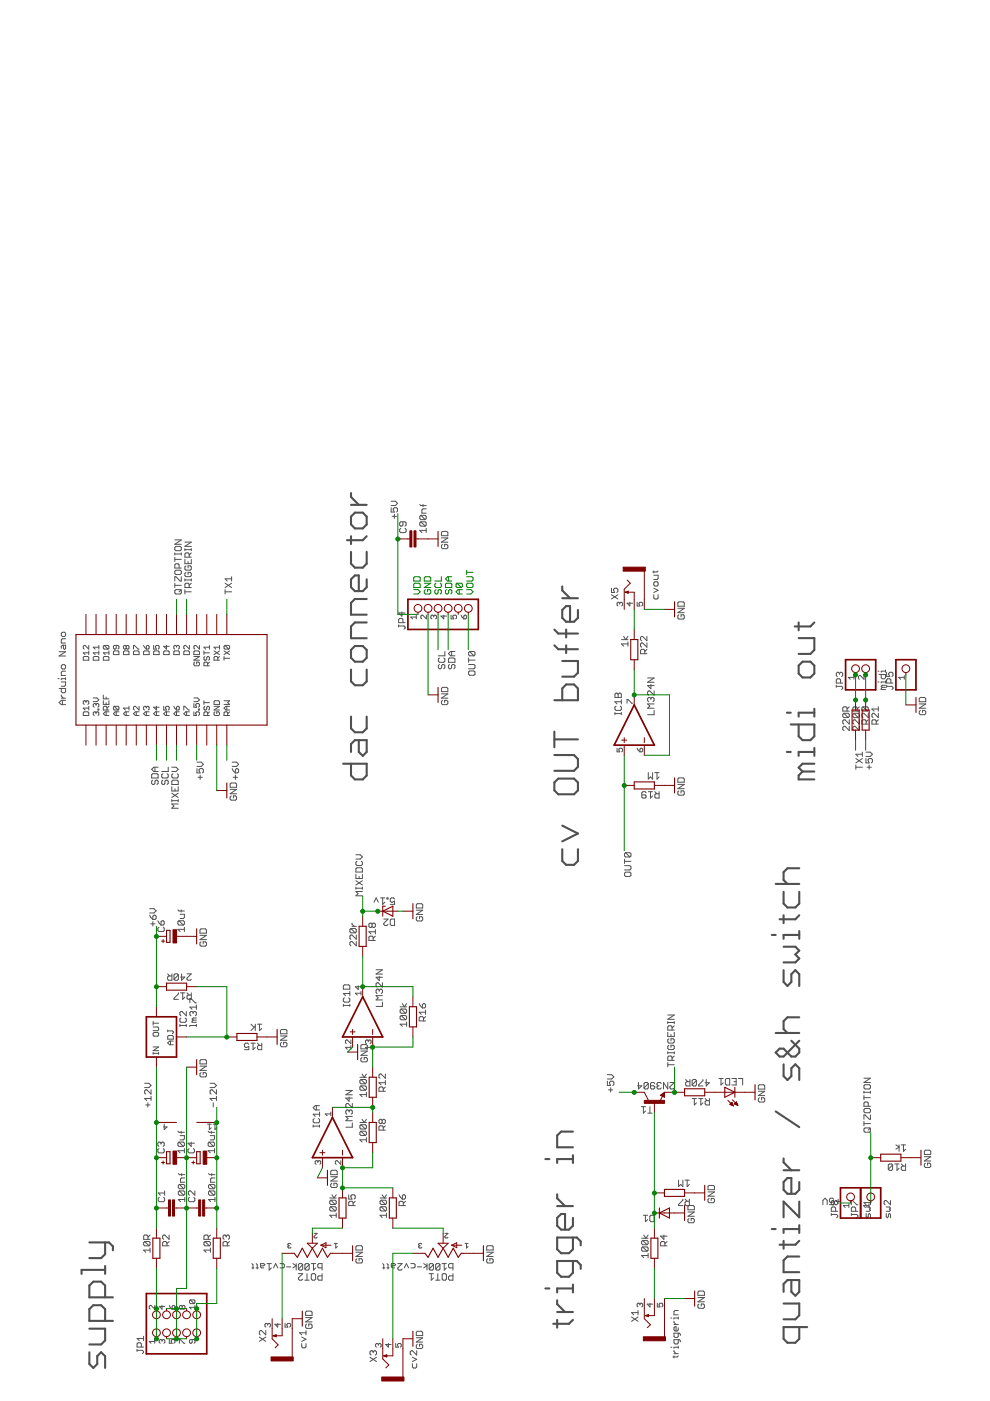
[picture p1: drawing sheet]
<svg xmlns="http://www.w3.org/2000/svg" width="210mm" height="297mm" viewBox="0 0 210 297" stroke-linecap="round" stroke-linejoin="round" font-family="sans-serif">
<g fill="none" stroke="#505050" stroke-width=".44">
<path d="M74.4 117v2.5l.8 .9h1.7l.8-.9v-2.5M74.4 104.5v.9l1.7 1.6M74.4 113.7v1.7M74.4 107h3.3M75.2 108.7h1.7l.8 .8v1.7l-.8 .8h-1.7l-.8-.8v-1.7zM77.7 113.7l-.8 .8h-3.3M74.4 137.8l.8-.8h1.7l.8 .8v1.7l-.8 .8h-1.7l-.8-.8zM77.7 122.8v1.7l-.8 .8h-1.7l-.8-.8v-1.7l.8-.8h.9v3.3M77.7 127h-2.5l-.8 .8v2.5h3.3M77.7 132h-2.5l-.8 .8v2.5h3.3M117.5 136.8l.9 .8h4.1M117.5 133.5l.9 .8h4.1"/>
<path d="M119.2 124.3v.9l1.7 1.6M119.2 126.8h3.3M120 133.5v1.6M120 136.8v1.7M122.5 129.3v1.7l-.8 .8h-1.7l-.8-.8v-1.7l.8-.8h.9v3.3M169.3 135.3h3.4v2.5l-.9 .8h-2.5M169.3 132v1.6M172.7 132l-.9 .8h-3.3M74.4 142v2.5l.8 .8h1.7l.8-.8v-2.5M74.4 151.9v2.5l.8 .9h1.7l.8-.9v-2.5M76.1 156.9v2.5l.8 .9 .8-.9v-2.5h-2.5l-.8 .9v1.6M117.5 148.5h5v-2.5l-.8-.9h-1.7l-.8 .9v2.5"/>
<path d="M117.5 155.1v3.3M117.5 156.8h5M119.2 140.1h3.3v2.5l-.8 .9h-2.5M166.8 159.4h.9M166.8 151.1h.9M167.7 153.6h5v2.5l-.9 .8h-1.6l-.9-.8v-2.5M169.3 141.1l.9-.8h1.6l.9 .8v1.7l-.9 .8h-1.6l-.9-.8zM172.7 151.1h-3.4v.8M172.7 159.4h-3.4v.9M172.7 150.3v1.6M172.7 158.6v1.7M72.7 161.9h5v2.5l-.8 .8h-1.7l-.8-.8v-2.5"/>
<path d="M117.5 160.1h4.2l.8 .8v1.7l-.8 .8h-4.2M117.5 165.9l.9-.8h3.3l.8 .8v1.7l-.8 .8h-3.3l-.9-.8zM119.2 175l3.3 1.7-3.3 1.7M170.2 163.6l-.9 .8v.8h3.4M170.2 163.6h2.5M172.7 161.9h-2.5l-.9 .9 .9 .8M119.2 180v2.5l.8 .9h1.7l.8-.9v-2.5M163.6 198.2h.9M164.5 187.4h5M166.1 189.1v2.5l.9 .8h1.6l.9-.8v-2.5M166.1 194.1v1.6M169.5 184.1h-2.5l-.9 .8v1.7l.9 .8"/>
<path d="M169.5 198.2h-3.4v.9M169.5 197.4v1.7M169.5 194.1l-.9 .8h-3.3M164.5 219h5M166.1 205.7v2.5l.9 .8 .8-.8v-1.7l.8-.8 .9 .8v2.5M166.1 200.7h2.5l.9 .8-.9 .9 .9 .8-.9 .8h-2.5M169.5 215.7h-2.5l-.9 .8v1.7l.9 .8M121.5 239.9h-2.5l-.9 .8v2.5h3.4M164.5 235.6l5 3.4M166.1 225.7v2.5l.9 .8 .8-.8v-1.7l.8-.8 .9 .8v2.5M167.8 220.7l1.7 1.6v.9l-.9 .8h-.8l-1.7-1.7h-.8l-.8 .9 .8 .8h.8l3.4-3.3M115.6 245.7h.9"/>
<path d="M118.1 253.2v.9l1.7 1.6M118.1 255.7h3.4M121.5 245.7h-3.4v.9M121.5 258.2v1.7l-.9 .8h-1.6l-.9-.8v-1.7l.9-.8h.8v3.3M121.5 244.9v1.7M166.1 245.6v.8l1.7 1.7M166.1 248.1h3.4M169.5 250.6v1.7l-.9 .8h-1.6l-.9-.8v-1.7l.9-.8h.8v3.3M169.5 254.8v3.3l-3.4-3.3v3.3M169.5 259.8v1.6M18.9 263.4h4.2l.8 .8v.9M22.3 263.4v2.5l-.9 .8h-2.5"/>
<path d="M22.3 268.4v1.7M22.3 275.1v-2.5l-.9-.9h-1.6l-.9 .9v2.5h5M22.3 269.2h-5v.9M115.6 273.2h.9M118.1 275.7v.8l1.7 1.7M118.1 279.8v1.7M118.1 278.2h3.4M121.5 279.8l-.9 .9h-3.3M121.5 262.4v2.5l-.9 .8h-1.6l-.9-.8v-2.5h4.2l.8 .8v.8M121.5 267.4v2.5l-.9 .8h-1.6l-.9-.8v-2.5h4.2l.8 .8v.8M121.5 273.2h-3.4v.8M121.5 272.4v1.6"/>
<path d="M163.6 260.6h.9M166.1 263.1v1.7M166.1 276.4h3.4v2.5l-.9 .8h-2.5M167.8 271.4v2.5l.8 .8 .9-.8v-2.5h-2.5l-.9 .8v1.7M169.5 260.6h-3.4v.8M169.5 266.4h-2.5l-.9 .8v2.5h3.4M169.5 263.1l-.9 .8h-3.3M18.9 281.7h3.4v2.5l-.9 .9h-2.5M18.9 286.7v2.5l.9 .8 .8-.8v-1.7l.8-.8 .9 .8v2.5M22.3 280.1v-2.5l-.9-.9h-1.6l-.9 .9v2.5h5M169.5 281.4v2.5l-.9 .8h-1.6l-.9-.8v-2.5h5"/>
</g>
<g fill="none" stroke="#505050" stroke-width=".21">
<path d="M37.1 116.1l.2-.3h.9l.2 .3v.4l-.2 .3h-.9l-.2-.3zM37.1 117.2v.5M37.1 118.2v.9M37.1 118.6h1.3M37.1 117.5h1.3M37.1 114.5h1.3l-1.3 .9h1.3M38.4 117.2v.5M39.2 116.3v.5M39.2 118.6v.9h1.4v-.9M39.2 114.9h1.4l-1.4 .9h1.4M39.2 116.5h1.4M39.4 120l-.2 .2v.5l.2 .2h.9l.3-.2v-.5l-.3-.2h-.4v.4"/>
<path d="M39.9 119.1v.4M40.1 118.1v-.6l-.2-.3h-.5l-.2 .3v.6h1.4M40.6 116.3v.5M40.6 117.2l-.5 .5M82.9 106.3h.9l.5 .4-.5 .5h-.9M82.9 107.7v.9h.7l-.2-.5v-.2l.2-.2h.5l.2 .2v.4l-.2 .3M83.1 109.5h1M83.6 109v.9M85 112l-.3 .2v.5l.3 .2h.9l.2-.2v-.5l-.2-.2M85.4 110.6v.7l-.2 .2-.5-.2v-.4l.3-.3h.9l.2 .3v.4l-.2 .2M89 107l.2 .2h1.2M89.2 109.3h.9l.3 .2v.4l-.3 .3"/>
<path d="M89.2 110.6h.9l.3 .3v.4l-.3 .2M89.2 110.6l-.2 .3v.4l.2 .2h.9M89.2 109.3l-.2 .2v.4l.2 .3h.9M89.2 110.6l.9 .9M89.2 109.3l.9 .9M89.7 107v.4M90.4 112.5h-1.4l.5 .4M90.4 112v.9M90.4 107.9h-.7l-.2 .2v.7h.9M93.6 114h1.4l-1.4 1h1.4M93.8 112.7h.9l.3 .2v.7h-1.4v-.7zM93.8 115.4l-.2 .3v.4l.2 .2h.9l.3-.2v-.4l-.3-.3h-.4v.5"/>
<path d="M12.5 138.2h1.4l-1.4 .9h1.4M13.2 134h.5l.2 .3v.4l-.2 .3h-.5l-.2-.3v-.4zM13.4 136.8v.7l.3 .2 .2-.2v-.7h-.7l-.2 .2v.5M13.9 135.4h-.7l-.2 .3v.6h.9M17.7 139.4l.1-.2h.8l.2 .2v.6h-1.1zM18.8 136.8v.8l-.8-.8-.3 .2v.4l.1 .2M18.8 138.4h-1.1l.3 .4M18.8 138v.8M19.8 139.4l.2-.2h.8l.2 .2v.6h-1.2zM21 136.8v.8M21 138v.8M21 137.2h-1.2l.4 .4"/>
<path d="M21 138.4h-1.2l.4 .4M22.1 136.8l.8 .8M22.1 136.8l-.2 .2v.4l.2 .2h.8M22.1 139.2h.8l.2 .2v.6h-1.2v-.6zM22.1 136.8h.8l.2 .2v.4l-.2 .2M23.1 138v.8M23.1 138.4h-1.2l.4 .4M24 138.2l.2-.2h.8l.2 .2v.6h-1.2zM24.6 136.8v.6l-.2 .2-.4-.2v-.4l.2-.2h.8l.2 .2v.4l-.2 .2M26.2 138.2l.2-.2h.8l.1 .2v.6h-1.1zM26.8 137l-.2-.2-.4 .2v.4l.2 .2 .4-.2M26.8 137l.2-.2 .3 .2v.4l-.1 .2-.4-.2"/>
<path d="M26.8 137v.4M28.3 137.6v-.8h.2l.8 .8h.2M28.3 138.2l.2-.2h.8l.2 .2v.6h-1.2zM30.4 136.8l.6 .8M30.6 138h.8l.2 .2v.6h-1.2v-.6zM31 137l.2-.2 .4 .2v.4l-.2 .2h-.4zM32.6 136.8v.8h.6l-.2-.4 .2-.4h.3l.2 .2v.4l-.2 .2M32.6 138.2l.2-.2h.7l.2 .2v.6h-1.1zM34.7 138.2l.2-.2h.8l.2 .2v.6h-1.2zM35.3 136.8v.8l-.6-.6h1.2M36.9 138.2l.1-.2h.8l.2 .2v.6h-1.1zM37.1 121.1l.2-.2h.9l.2 .2v.5l-.2 .2h-.9l-.2-.2z"/>
<path d="M37.1 125.2l.2-.2h.9l.2 .2v.5l-.2 .2h-.9l-.2-.2zM37.1 123.7v.9M37.1 124.1h1.3M37.4 137l-.2-.2-.3 .2v.4l.1 .2M37.4 137l.2-.2 .4 .2v.4l-.2 .2M37.4 137v.2M38 120.4v-.7l-.3-.2h-.4l-.2 .2v.7h1.3M38.4 122.3v.9h-.2l-.9-.9h-.2v.9M38.4 125l-.4 .5M39 138.2l.2-.2h.8l.2 .2v.6h-1.2zM39.2 122.7v.5M39.2 125v.9"/>
<path d="M39.2 125.5h1.4M39.2 123h1.4M39.4 121.3l-.2 .3v.4l.2 .3h.9l.3-.3v-.4l-.3-.3h-.4v.5M40.1 124.6v-.7l-.2-.2h-.5l-.2 .2v.7h1.4M40.2 136.8v.8l-.8-.8-.4 .2v.4l.2 .2M40.6 122.7v.5M40.6 123.7l-.5 .4M41.1 139.2h1.2l-1.2 .8h1.2M41.3 138h.8l.2 .2v.6h-1.2v-.6zM42.3 136.8v.8l-.8-.8-.4 .2v.4l.2 .2M43.2 138v.8M43.2 138.4h1.2"/>
<path d="M43.4 139.2l-.2 .2v.4l.2 .2 .4-.2v-.4l.2-.2 .4 .2v.4l-.2 .2M44.4 137.2h-1.2l.4 .4M44.4 136.8v.8M45.4 138l1.1 .8M46.2 140v-.6l-.2-.2h-.4l-.2 .2v.6h1.1M46.5 139.2l-.3 .4M46.5 138l-1.1 .8M46.5 137.2h-1.1l.4 .4M46.5 136.8v.8M47.5 139.6h1.2M47.5 139.2v.8M47.5 138l1.2 .8"/>
<path d="M47.7 136.8h.8l.2 .2v.4l-.2 .2M47.7 136.8l-.2 .2v.4l.2 .2h.8M47.7 136.8l.8 .8M47.7 125.5h1.4M47.7 125v.9M47.7 123.7l1.4 .9M48.7 138l-1.2 .8M49.1 123.7l-1.4 .9M49.1 122.7h-1.4l.5 .5M49.1 122.3v.9M84.5 132.7h1.2l.2 .2-.2 .5M84.5 132.5v.4"/>
<path d="M85.2 129.7v.9l-.7-.6h1.4M85.4 132v-.7l-.2-.2h-.4l-.3 .2v.7h1.4M88.3 130.4v.8M88.3 130.8h-1.2l.4 .4M90.4 130.4v.8l-.8-.8-.4 .2v.4l.2 .2M91.9 130.6l-.1-.2-.4 .2v.4l.2 .2M91.9 130.6l.2-.2 .4 .2v.4l-.1 .2M91.9 130.6v.2M93.2 139.5l-.3 .2v.5l.3 .2h.9l.2-.2v-.5l-.2-.2M94.1 130.4v.8l-.6-.6h1.2M94.3 138.1v.9h-1.4M95.1 139.7l.2-.2h.9l.3 .2v.7h-1.4z"/>
<path d="M95.6 130.4v.8h.6l-.2-.4 .2-.4h.4l.2 .2v.4l-.2 .2M95.8 138.1v.9M96.5 138.1h-1l-.4 .5 .4 .4h1M97.8 130.4l.5 .8M98.3 130.6l.4-.2 .2 .2v.4l-.2 .2h-.4zM99.4 139.5v.9M99.4 140h1.3M99.6 138.1h.9l.2 .2v.5l-.2 .2M99.6 138.1l-.2 .2v.5l.2 .2h.9M99.6 138.1l.9 .9M129.6 126.1l1.4 .9M129.6 124.7v.9h.7l-.2-.4 .2-.5h.5l.2 .2v.5l-.2 .2"/>
<path d="M131 126.1l-1.4 .9M131.4 127.9l-.2-.2-.4 .2v.4l.2 .2M131.4 127.9l.2-.2 .4 .2v.4l-.2 .2M131.4 127.9v.2M131.8 135.6h1.3M132.2 134.9l.5 .7 .4-.7M133.1 136.5h-1.3l.4 .5M133.1 136.1v.9M133.5 127.7v.8l-.6-.6h1.2M135.1 127.7v.8h.6l-.2-.4 .2-.4h.4l.2 .2v.4l-.2 .2M136.7 138.6v-.7l-.2-.2h-.5l-.2 .2v.7h1.4M137.2 134.9v.9l-1-.9-.4 .2v.5l.2 .2"/>
<path d="M137.2 136.3v.9l-1-.9-.4 .2v.5l.2 .2M137.2 137.7l-.5 .4M138.6 121.1v.4M138.6 126.1v.7l.3 .2h.4l.2-.2v-.7M138.6 122h.9v.6l-.2 .3h-.7M138.6 124.7l.9 .5-.9 .4M138.9 123.3h.4l.2 .3v.4l-.2 .2h-.4l-.3-.2v-.4zM139.5 121.1l-.2 .2h-.9M143.7 129h1.4l-1.4 .9h1.4M143.9 127.6h1l.2 .2v.7h-1.4v-.7zM143.9 130.3l-.2 .3v.4l.2 .3h1l.2-.3v-.4l-.2-.3h-.5v.5M12.3 143.9h.2"/>
<path d="M12.5 146h1.4v.6l-.2 .3h-.5l-.2-.3v-.6M13 148h.9M13 144.6h.9v.7l-.2 .2h-.7M13 147.3v.3l.4 .4M13.2 148.5v.9M13.2 140.9h.5l.2 .3v.4l-.2 .2h-.5l-.2-.2v-.4zM13.9 148.5h-.9l-.5 .4 .5 .5h.9M13.9 143.9h-.9v.2M13.9 142.3h-.7l-.2 .2v.7h.9M13.9 143.7v.4M17.8 150.9h.8l.2 .2v.6h-1.1v-.6zM18.2 148.8l.2-.2 .4 .2v.4l-.2 .2"/>
<path d="M18.2 148.8l-.2-.2-.3 .2v.4l.1 .2M18.2 148.8v.2M18.8 150.1h-1.1l.3 .4M18.8 149.8v.7M19.8 148h.8l.4 .4-.4 .4h-.8M20.4 149.4l.2-.2 .4 .2v.4l-.2 .1M20.4 149.4l-.2-.2-.4 .2v.4l.2 .1M20.4 151.1l-.2-.2-.4 .2v.4l.2 .2M20.4 151.1l.2-.2 .4 .2v.4l-.2 .2M20.4 149.4v.1M20.4 151.1v.2M20.8 150.3h.2v.2h-.2z"/>
<path d="M21.9 148.6v.8h1.2v-.8M21.9 147.4v.8h1.2M22.5 147.8v.4M22.5 149v.4M22.5 150.9v.8M22.7 150.5v-.6l-.2-.1h-.4l-.2 .1v.6h1.2M23.1 150.9h-.8l-.4 .4 .4 .4h.8M23.1 149.8l-.4 .3M24.2 149.8l-.2 .1v.4l.2 .2h.8M24.2 149.8h.8l.2 .1v.4l-.2 .2M24.2 149.8l.8 .7M24.6 150.9v.8"/>
<path d="M25.2 150.9h-.8l-.4 .4 .4 .4h.8M26.8 150.9v.8M27.3 150.9h-.7l-.4 .4 .4 .4h.7M27.3 149.8v.7M27.3 150.1h-1.1l.4 .4M28.9 150.9v.8M29.5 150.9h-.8l-.4 .4 .4 .4h.8M29.5 149.8v.7l-.8-.7-.4 .1v.4l.2 .2M31 149.9l-.2-.1-.4 .1v.4l.2 .2M31 149.9l.2-.1 .4 .1v.4l-.2 .2M31 149.9v.2M31 150.9v.8"/>
<path d="M31.6 150.9h-.8l-.4 .4 .4 .4h.8M33.2 149.8v.7l-.6-.6h1.1M33.2 150.9v.8M33.7 150.9h-.7l-.4 .4 .4 .4h.7M34.7 149.8v.7h.6l-.2-.4 .2-.3h.4l.2 .1v.4l-.2 .2M35.3 150.9v.8M35.9 150.9h-.8l-.4 .4 .4 .4h.8M36.9 149.8l.5 .7M37.4 149.9l.4-.1 .2 .1v.4l-.2 .2h-.4zM37.4 150.9v.8M38 150.9h-.8l-.3 .4 .3 .4h.8M39 150.5v-.7h.2l.8 .7h.2"/>
<path d="M39.6 150.9v.8M40.2 150.9h-.8l-.4 .4 .4 .4h.8M41.1 150.9v.8h.6l-.2-.4 .2-.4h.4l.2 .2v.4l-.2 .2M41.1 148h.8l.4 .4-.4 .4h-.8M41.1 149.2v.7h.6l-.2-.4 .2-.3h.4l.2 .2v.4l-.2 .1M41.3 140.4l-.2 .2v.3l.2 .3h.8l.2-.3v-.3l-.2-.2h-.4v.4M42.1 150.3h.2v.2h-.2zM43.2 148.6v.8M43.2 149h1.2M43.4 149.8l-.2 .1v.4l.4 .2 .2-.2v-.4l.4-.1 .2 .1v.4l-.2 .2M44 141.2v-.6l-.2-.2h-.4l-.2 .2v.6h1.2M44 151.7v-.6l-.2-.2h-.4l-.2 .2v.6h1.2"/>
<path d="M44.4 140.4l-.4 .4M44.4 150.9l-.4 .4M45.4 148.8l.2-.2h.8l.1 .2v.6h-1.1zM45.4 149.8h1.1l-1.1 .7h1.1M45.6 150.9l-.2 .2v.4l.2 .2h.8l.1-.2v-.4l-.1-.2h-.4v.4M47.5 148.6h1.2l-.4 .4 .4 .4h-1.2M48.1 149.8v.7M48.3 151.7v-.6l-.2-.2h-.4l-.2 .2v.6h1.2M48.7 149.8h-.8l-.4 .3 .4 .4h.8M48.7 150.9l-.4 .4M93.2 140.9l-.3 .2v.5l.3 .2 .4-.2v-.5l.3-.2 .4 .2v.5l-.2 .2M93.6 147.1h1.4l-1.4 .9h1.4"/>
<path d="M93.8 148.5l-.2 .2v.5l.2 .2h.9l.3-.2v-.5l-.3-.2h-.4v.4M93.8 145.7h.9l.3 .3v.6h-1.4v-.6zM95.3 140.9l-.2 .2v.5l.2 .2h.2l.3-.2v-.5l.2-.2 .5 .2v.5l-.3 .2M99.4 140.9h1.1l.2 .2v.5l-.2 .2h-1.1M99.4 142.5l.2-.2h.9l.2 .2v.4l-.2 .3h-.9l-.2-.3zM130.4 147.2l.2-.2 .5 .2 .4-.2 .2 .2v.7h-1.3zM130.4 151.3h1.3M130.4 151.1v.4M130.6 149.7l-.2 .2v.5l.2 .2h.9l.2-.2v-.5l-.2-.2M130.8 158.6v.8h.6l-.2-.4 .2-.4h.4l.2 .2v.4l-.2 .2M131.1 147.2v.7M131.7 148.8h-1.3l.4 .4"/>
<path d="M131.7 148.3v.9M131.7 151.1v.4M132.9 149.1v-.8h.3l.7 .8h.2M135.1 158.6l.6 .8M135.7 158.8l.4-.2 .2 .2v.4l-.2 .2h-.4zM137.3 143.7h1.4l-1.4 1h1.4M138 148.1l.2-.2 .5 .2v.4l-.2 .3M138 148.1l-.2-.2-.5 .2v.4l.2 .3M138 145.1v.9l-.7-.6h1.4M138 148.1v.2M138.7 150.6v.9h-1.4M138.7 146.5v.9l-.9-.9h-.3l-.2 .2v.5l.2 .2"/>
<path d="M138.7 149.2h-1.4l.5 .5-.5 .5h1.4M177.3 145.5h1.2l.2 .2-.2 .5M177.3 145.3v.4M178 142.8l.2-.3h.3l.2 .3v.4l-.2 .2M178 142.8l-.2-.3-.5 .3v.4l.2 .2M178 142.8v.2M178.2 144.8v-.7l-.2-.2h-.5l-.2 .2v.7h1.4M178.9 151.2h.9l.3 .3v.4l-.3 .2M178.9 151.2l-.2 .3v.4l.2 .2h.9M178.9 151.2l.9 .9M179.6 150.8v-.7l-.2-.2h-.5l-.2 .2v.7h1.4M180.1 152.6v.9l-.9-.9-.5 .2v.5l.2 .2"/>
<path d="M180.1 154v.9l-.9-.9h-.3l-.2 .2v.5l.2 .2M180.1 149.9l-.5 .4M181.1 151.2l-.3 .3v.4l.3 .2h.9M181.1 151.2h.9l.2 .3v.4l-.2 .2M181.1 151.2l.9 .9M181.1 143.6h-1.2l.4 .4M181.1 143.2v.8M181.7 150.8v-.7l-.2-.2h-.4l-.3 .2v.7h1.4M182.2 154v.9l-.9-.9h-.2l-.3 .2v.5l.3 .2M182.2 152.6v.9l-.9-.9-.5 .2v.5l.3 .2M182.2 149.9l-.5 .4M182.8 159.9h-1.3l.4 .5"/>
<path d="M182.8 159.5v.9M183 149.9l-.3 .2v.4l.3 .3h.9M183 149.9h.9l.2 .2v.4l-.2 .3M183 149.9l.9 .9M183.2 143.2v.8l-.8-.8-.4 .2v.4l.2 .2M183.6 159.5h.9l.5 .4-.5 .5h-.9M183.6 153.5v-.7l-.2-.2h-.4l-.3 .2v.7h1.4M184.1 151.2v.9l-.9-.9-.5 .3v.4l.3 .2M184.1 152.6l-.5 .5M185.8 153.5v-.7l-.3-.2h-.4l-.2 .2v.7h1.3M186.1 144.6h.3M186.1 142.3h.3"/>
<path d="M186.2 151.2v.9l-.9-.9h-.2l-.2 .3v.4l.2 .2M186.2 152.6l-.4 .5M186.2 149.9v.9M186.2 150.3h-1.3l.4 .5M186.4 143h1.3v.7l-.2 .2h-.5l-.2-.2v-.7M187 145.7h.7M187 145.7l-.2 .5h.9M187.7 142.3h-.9v.2M187.7 144.6h-.9v.2M187.7 145.3h-.7l-.2 .2 .2 .2M187.7 142.1v.4M187.7 144.4v.4"/>
<path d="M188 142.5v.9h.7l-.3-.6 .3-.3h.4l.2 .3v.4l-.2 .2M188 145.5h1.1l.2 .2-.2 .5M188 145.3v.4M188.9 144.8v-.7l-.2-.2h-.5l-.2 .2v.7h1.3M191.7 143.6h-1.2l.4 .4M191.7 143.2v.8M194.9 149.2h1.4l-1.4 1h1.4M195.1 150.6l-.2 .3v.4l.2 .2h.9l.3-.2v-.4l-.3-.3h-.4v.5M195.1 147.9h.9l.3 .2v.7h-1.4v-.7zM32.2 164.3l.2-.3h.9l.2 .3v.7h-1.3zM32.4 165.4l-.2 .2v.5l.2 .2 .5-.2v-.5l.2-.2 .4 .2v.5l-.2 .2M32.9 162.7v.9"/>
<path d="M33.5 162.7h-.9l-.4 .4 .4 .5h.9M34.5 165.4l-.2 .2v.5l.2 .2h.3l.2-.2v-.5l.2-.2 .5 .2v.5l-.3 .2M34.5 164l-.2 .3v.4l.2 .3h.9l.3-.3v-.4l-.3-.3M35.7 162.7v.9h-1.4M36.4 165.6l.3-.2h.9l.2 .2v.7h-1.4zM36.4 166.8v.9h1.4v-.9M36.4 162.7h.9l.5 .4-.5 .5h-.9M36.4 169.8h1.4M36.4 169.5v.5M36.4 168.2l1.4 .9M36.7 164l-.3 .3v.4l.3 .3h.9l.2-.3v-.4l-.2-.3M37.1 167.2v.5"/>
<path d="M37.8 169.5v.5M37.8 170.5h-1.4l.5 .4-.5 .5h1.4M37.8 168.2l-1.4 .9M41.8 163v.9h.6l-.2-.5 .2-.4h.5l.2 .2v.5l-.2 .2M41.8 161.6h.9l.4 .5-.4 .4h-.9M42 164.8h.9M42.4 164.3v.9M48.8 166.2l.2-.2h.9l.3 .2v.7h-1.4zM48.8 167.4h1.4l-1.4 .9h1.4M49 168.7l-.2 .3v.4l.2 .3h.9l.3-.3v-.4l-.3-.3h-.4v.5M49.2 161.6h.9l.5 .5-.5 .4h-.9M49.2 163l.2 .4 .5 .5"/>
<path d="M49.4 164.8h1M49.9 163.2l.5-.2 .2 .2v.5l-.2 .2h-.5zM49.9 164.3v.9M137 168.1l-.2-.2h-.5l-.2 .2v.9l.2 .2h.5l.2-.2-.2-.5h-.7M137.5 163.8v1.4l.4-.5 .5 .5v-1.4M137.5 167.9h.9M137.9 167.9v1.3l.5-.4M138.8 163.8h.9M138.8 167.9l.5 .4M139.3 163.8v1.4l.4-.5M139.7 167.9v1.3h-.6l-.3-.2v-.5l.3-.2h.6M143.7 166.3h1.4l-1.4 .9h1.4"/>
<path d="M143.9 167.7l-.2 .2v.5l.2 .2h1l.2-.2v-.5l-.2-.2h-.5v.4M143.9 164.9h1l.2 .3v.6h-1.4v-.6zM181.5 162.2v.9M181.5 162.7h1.3M181.5 160.8l1.3 1M182.8 160.8l-1.3 1M183.6 160.8v1h.7l-.2-.7 .2-.3h.4l.3 .3v.4l-.3 .3M183.8 162.7h.9M184.3 162.2v.9M31.7 194l.7 .9M31.7 192.7h.9l.5 .4-.5 .5h-.9M32 195.9h.9"/>
<path d="M32.4 194.3l.5-.3 .2 .3v.4l-.2 .2h-.5zM32.4 195.4v.9M33.5 195.2l.6 .9M33.7 196.6l-.2 .2v.5l.2 .2h.9l.2-.2v-.5l-.2-.2M34.1 195.4l.3-.2 .4 .2v.5l-.2 .2h-.5zM37.7 192.9l.3 .2h1.1M38 195.2h.9l.2 .2v.5l-.2 .2M38 195.2l-.3 .2v.5l.3 .2h.9M38 195.2l.9 .9M38.2 193.8h.9v.7l-.2 .3h-.7M38.4 192.9v.5M39.1 197h-1.4l.5 .5"/>
<path d="M39.1 196.6v.9M42.4 198.3h1.4l-1.4 .9h1.4M42.6 199.7l-.2 .2v.5l.2 .2h.9l.3-.2v-.5l-.3-.2h-.4v.4M42.6 196.9h.9l.3 .3v.6h-1.4v-.6zM74.4 196.9h.9l.2 .2v.4l-.2 .3M74.4 196.9l-.2 .2v.4l.2 .3h.9M74.4 196.9l.9 .9M74.6 196.4h.9M74.6 195.7v.2l.5 .5M75.5 184.2l.2-.2h.9l.2 .2v.7h-1.3zM75.5 185.4v.9h1.3v-.9M75.5 188.1v.5"/>
<path d="M75.5 188.3h1.3M75.5 186.7l1.3 .9M75.5 181.2h.9l.4 .5-.4 .4h-.9M75.5 198.2v1l-.9-1h-.2l-.2 .3v.4l.2 .3M75.5 199.6v.9l-.9-.9h-.2l-.2 .3v.4l.2 .2M75.7 182.6l-.2 .2v.5l.2 .2h.9l.2-.2v-.5l-.2-.2M76.1 185.8v.5M76.8 188.1v.5M76.8 189h-1.3l.4 .5-.4 .4h1.3M76.8 186.7l-1.3 .9M78.9 195.9l-.2-.2-.5 .2v.5l.2 .2h.3l.2-.2M78.9 195.9l.2-.2 .5 .2v.5l-.2 .2-.5-.2"/>
<path d="M78.9 195.9v.5M79.1 199.4v-.7l-.2-.2h-.5l-.2 .2v.7h1.4M79.3 191.3l.5-.9 .4 .9M79.6 198.5l-.5 .4M79.6 197.5h-1.4l.5 .5M79.6 197.1v.9M80.7 190.4h.9M81.1 190.4v1.3l.5-.4M81.4 194.9h.9l-.9 .9 .2 .4h.4l.3-.2M82 190.4h.3v.2h-.3zM82.7 195.1l.3-.2h.7v1.3h-.7l-.3-.2zM83.7 190.6l-.3-.2h-.4l-.3 .2v.5l.3 .2 .7-.2v.6h-1"/>
<path d="M88.3 193h1.3l-1.3 .9h1.3M88.5 194.4l-.2 .2v.4l.2 .3h.9l.2-.3v-.4l-.2-.2h-.5v.4M88.5 191.6h.9l.2 .2v.7h-1.3v-.7zM132.4 182.2v.9M132.4 183.5h1.1l.3 .3v.4l-.3 .2h-1.1M132.4 182.6h1.4M132.6 180.8l-.2 .2v.5l.2 .2h.9M132.6 184.9h.9l.3 .2v.5l-.3 .2h-.9l-.2-.2v-.5zM132.6 180.8h.9l.3 .2v.5l-.3 .2M132.6 180.8l.9 .9M32.5 217.7h.9l.2 .2v.4l-.2 .2h-.9M32.5 219.1l.2-.2h.7l.2 .2v.4l-.2 .2h-.7l-.2-.2z"/>
<path d="M32.5 216.6v.7M32.5 216.9h1.1M35.5 206.5l.5 .4M35.6 219.7l.2-.2h.7l.2 .2v.6h-1.1zM35.6 218.6h.9l.2 .2-.2 .4M35.6 218.4v.4M36.4 206.5v1.3h-.6l-.3-.2v-.4l.3-.3h.6M37.8 206.7l-.2-.2h-.5l-.2 .2v.9M37.8 206.7v.9l-.2 .2h-.5l-.2-.2M37.8 210.5v.2l-.9 .9v.3h.9M37.8 206.7l-.9 .9M38.1 217.4h1.4"/>
<path d="M38.1 217.2v.5M38.3 210.5h.9M38.4 215.8l-.3 .2v.5l.3 .2h.9l.2-.2v-.5l-.2-.2M38.5 206.5v1.3l.7-.6h-.9M38.7 210.5v1.4l.5-.5M39.5 214.5v.9l-.9-.9-.5 .2v.4l.3 .3M39.5 217.2v.5M39.6 206.5h1l-1 .9v.2l.3 .2h.4l.3-.2M39.6 210.5l.5 .5M40.3 212.6v-.9h.2l.9 .9h.2M40.6 210.5v1.4h-.7l-.3-.3v-.4l.3-.2h.7M41 214.7l-.3-.2-.4 .2v.4l.2 .3"/>
<path d="M41 214.7l.2-.2 .4 .2v.4l-.2 .3M41 216.3l-.3 .4h.9M41 216.3h.6M41 214.7v.2M41.6 217.4h-1.3v.3M41.6 213.1v.9M41.6 217.2v.5M41.6 215.8h-.6l-.3 .2 .3 .3M41.6 213.5h-1.3l.4 .5M53.2 217.1l.7 .7M54.1 217.1v1.4M54.1 217.6l-.9 .9"/>
<path d="M54.6 217.1h.9M55 217.1v1.4l.5-.4M59.5 218.5l.2-.2h.9l.2 .2v.7h-1.3zM59.5 219.6h1.3l-1.3 1h1.3M72.8 209l.2-.2h.9l.3 .2v.7h-1.4zM72.8 213.2h1.4M72.8 212.9v.5M73 211.6l-.2 .2v.4l.2 .3h.9l.3-.3v-.4l-.3-.2M74.2 210.2v.9M74.2 212.9v.5M74.2 210.7h-1.4l.5 .4M75.9 209v.8l-.5-.6h1.1"/>
<path d="M76.5 210.2v.8M76.5 210.6h-1.1l.4 .4M79.7 205.6h1.4l-1.4 .9h1.4M80.4 210l.2-.3 .5 .3v.4l-.2 .3M80.4 210l-.2-.3h-.3l-.2 .3v.4l.2 .3M80.4 207v.9l-.7-.7h1.4M80.4 210v.2M81.1 208.4v.9l-.9-.9-.5 .2v.4l.2 .3M81.1 212.5v.9h-1.4M81.1 211.1h-1.4l.5 .5-.5 .4h1.4M84.8 213.5h1.4M85.1 215.3h.9l.2 .2v.5l-.2 .2"/>
<path d="M85.1 213.9h.9l.2 .3v.4l-.2 .2M85.1 215.3l-.3 .2v.5l.3 .2h.9M85.1 213.9l-.3 .3v.4l.3 .2h.9M85.1 215.3l.9 .9M85.1 213.9l.9 .9M85.3 212.8l.4 .7 .5-.7M86.2 217.1h-1.4l.5 .5M86.2 216.7v.9M88.9 212.8l.7 .9M89.6 213l.2-.2h.2l.2 .2v.5l-.2 .2h-.4zM89.8 216.5v-.7l-.2-.3h-.5l-.2 .3v.7h1.3M90.2 215.5l-.4 .5"/>
<path d="M90.2 214.6h-1.3l.4 .5M90.2 214.2v.9M141.6 216.6v.4M141.6 218.9v.9h1.4v-.9M141.6 216.8h1.4M141.6 215.2h1.4l-1.4 .9h1.4M142.3 219.3v.5M142.5 218.4v-.7l-.2-.2h-.5l-.2 .2v.7h1.4M143 216.6v.4M143 217.5l-.5 .4M30.7 229.7h.9l.4 .4-.4 .5h-.9M30.9 234.3h.9"/>
<path d="M31.3 233.8v.9M32 232.9h-1.3l.4 .4M32 231.1v.9l-.9-.9-.4 .2v.5l.2 .2M32 232.4v.9M32.5 223.3h1.1M32.5 223.1v.4M32.5 222h1.1l-1.1 .8h1.1M33.6 223.1v.4M34.8 238.3v1.2l.6-.6h-.8M36.2 220.7v.8M36.7 220.7h-.7l-.4 .4 .4 .4h.7M37.7 239.8l.3 .3h1.1"/>
<path d="M38.4 239.8v.5M42.4 226h1.4l-1.4 .9h1.4M42.6 227.4l-.2 .2v.5l.2 .2h.9l.3-.2v-.5l-.3-.2h-.4v.5M42.6 224.7h.9l.3 .2v.7h-1.4v-.7zM44 238.3h.8M44.1 239.8l.2 .3h1.2M44.4 238.3v1.2l.4-.4M44.5 229.7h.9l.5 .4-.5 .5h-.9M44.8 239.8v.5M45.2 238.3h.8M45.2 233.8v.9M45.6 238.3v1.2l.4-.4"/>
<path d="M45.9 232.9h-1.4l.5 .4M45.9 231.1v.9l-.9-.9-.5 .2v.5l.3 .2M45.9 232.4v.9M52.7 221.4l-.2-.2h-.4l-.3 .2v.5l.3 .2 .6-.2v.6h-.9M53.2 221.2h.9M53.7 221.2v1.3l.4-.4M54.6 221.2l.4 .4M55.5 221.2v1.3h-.7l-.2-.2v-.4l.2-.3h.7M59.7 221l-.2 .2v.5l.2 .2h.9l.2-.2v-.5l-.2-.2h-.5v.5M66.4 238.8h1.4M66.4 238.5v.5M66.6 237.2l-.2 .2v.4l.2 .3h.9l.3-.3v-.4l-.3-.2"/>
<path d="M67.1 234.4v.9M67.8 234.4h-1l-.4 .5 .4 .4h1M67.8 235.8v.9M67.8 238.5v.5M67.8 236.2h-1.4l.4 .5M70.1 235.8v.8M70.1 236.2h-1.1l.4 .4M73.3 231.2h1.4l-1.4 .9h1.4M74 235.6l.2-.3 .5 .3v.4l-.2 .2M74 235.6l-.2-.3-.5 .3v.4l.3 .2M74 232.6v.9l-.7-.7h1.4M74 235.6v.2"/>
<path d="M74.4 220.5v.8l-.8-.8-.4 .2v.4l.2 .2M74.4 221.7v.8M74.4 222.1h-1.2l.4 .4M74.7 238.1v.9h-1.4M74.7 234v.9l-.9-.9-.5 .2v.4l.3 .3M74.7 236.7h-1.4l.5 .5-.5 .4h1.4M76.3 238h1.4M76.3 228.4h1.4M76.5 222.8h1.4l-1.4 1h1.4M76.5 230.2h.9l.3 .3v.4l-.3 .3M76.5 228.9h.9l.3 .2v.5l-.3 .2M76.5 238.5h.9l.3 .2v.4l-.3 .3"/>
<path d="M76.5 239.8h.9l.3 .3v.4l-.3 .2M76.5 239.8l-.2 .3v.4l.2 .2h.9M76.5 228.9l-.2 .2v.5l.2 .2h.9M76.5 230.2l-.2 .3v.4l.2 .3h.9M76.5 238.5l-.2 .2v.4l.2 .3h.9M76.5 239.8l.9 .9M76.5 238.5l.9 .9M76.5 230.2l.9 1M76.5 228.9l.9 .9M76.8 224.2l-.3 .2v.5l.3 .2h.9l.2-.2v-.5l-.2-.2h-.5v.5M76.8 221.5h.9l.2 .2v.7h-1.4v-.7zM76.8 237.3l.4 .7 .5-.7"/>
<path d="M76.8 227.7l.4 .7 .5-.7M77.7 231.6v.9M77.7 232.1h-1.4l.5 .4M78.1 220.7l.2-.2 .4 .2v.4l-.2 .2M78.1 220.7l-.2-.2-.4 .2v.4l.2 .2M78.1 220.7v.2M78.7 222.1h-1.2l.4 .4M78.7 221.7v.8M81 237.6l-.2-.3-.5 .3v.4l.3 .2 .4-.2M81 237.6l.3-.3h.2l.2 .3v.4l-.2 .2-.5-.2M81 237.6v.4M81.3 231.4v-.7l-.3-.2h-.4l-.3 .2v.7h1.4"/>
<path d="M81.3 239.6v-.7l-.3-.2h-.4l-.3 .2v.7h1.4M81.7 229.6h-1.4l.5 .4M81.7 227.7v.9l-.9-.9-.5 .2v.5l.3 .2M81.7 238.7l-.4 .4M81.7 229.1v.9M81.7 230.5l-.4 .4M128.8 229.2v.9h.7l-.3-.6 .3-.3h.4l.3 .3v.4l-.3 .2M128.8 227.9h.9l.5 .4-.5 .5h-.9M129 231.1h.9M129.5 230.6v.9M135.4 229.5v1.4l.7-.7h-.9M136 234.6h.9"/>
<path d="M136.4 234.6v1.4l.5-.5M137.4 236h.9M137.5 229.7l-.3-.2h-.4l-.3 .2v1M137.5 229.7v1l-.3 .2h-.4l-.3-.2M137.5 229.7l-1 1M137.8 234.6v1.4M138.8 229.7l-.2-.2h-.5l-.2 .2v1l.2 .2h.5l.2-.5-.2-.2h-.7M139.5 230.2l-.2 .2 .2 .5h.5l.2-.2M139.5 230.2h.2M140.2 229.7l-.2-.2h-.5l-.2 .2 .2 .5M141.6 223v.4M141.6 225.3v.9"/>
<path d="M141.6 229.5v1.4l-.9-1.4v1.4M141.6 225.7h1.4M141.6 223.2h1.4M141.8 220.2l-.2 .3v.4l.2 .2h.9l.3-.2v-.4l-.3-.3h-.4v.5M141.8 221.6l-.2 .2v.5l.2 .2h.9l.3-.2v-.5l-.3-.2h-.4v.5M142 229.5h1l-1 .9 .3 .5h.4l.3-.2M142.5 224.8v-.7l-.2-.2h-.5l-.2 .2v.7h1.4M143 223.9l-.5 .5M143 223v.4M145.4 228.9l.4 .4M146.3 228.9v1.4h-.7l-.2-.3v-.4l.2-.3h.7M146.7 232.9h1"/>
<path d="M147.2 232.9v1.4l.5-.5M147.7 229.1v.9l-.3 .3h-.4l-.3-.3M147.7 229.1l-.3-.2h-.4l-.3 .2v.9M147.7 229.1l-1 .9M148.1 232.9h.9M148.6 232.9v1.4l.4-.5M149 228.9v.2l-.9 .9v.3h.9M149.5 232.9l.5 .5M149.7 228.9v1.4l.7-.7h-.9M150.4 232.9v1.4h-.7l-.2-.3v-.4l.2-.2h.7M152.4 228.7h.9M152.9 228.7v1.3l.4-.4"/>
<path d="M154 228.7h.7v1.3h-.7l-.2-.2v-.9zM155.2 228.7h.9v1.3h-.9M155.6 229.3h.5M156.5 228.7h1v1.3M160.8 230.2l.2-.2h.9l.2 .2v.7h-1.3zM160.8 231.4h1.3l-1.3 .9h1.3M161 232.7l-.2 .3v.4l.2 .3h.9l.2-.3v-.4l-.2-.3h-.4v.5M183.2 228.6h1.4l-1.4 .9h1.4M183.2 230.2l.2-.2h.9l.3 .2v.5l-.3 .2h-.9l-.2-.2zM183.2 232.7h1.4M183.2 239.4l.2-.3h.9l.3 .3v.4l-.3 .3h-.9l-.2-.3zM183.2 235.2l.2-.2h.9l.3 .2v.5l-.3 .2h-.9l-.2-.2z"/>
<path d="M183.2 231.4v.4M183.2 232.3v.9M183.2 237.8v.9M183.2 238.2h1.4M183.2 231.6h1.4M184.1 234.5v-.6l-.2-.3h-.5l-.2 .3v.6h1.4M184.6 231.4v.4M184.6 236.4v.9h-.3l-.9-.9h-.2v.9M184.6 239.1l-.5 .5M33.7 243.5l-.2 .2v.5l.2 .2h.9l.2-.2v-.5l-.2-.2M33.8 253.9l-.3 .2v.5l.3 .2h.9l.2-.2v-.5l-.2-.2M34.1 242.4l-.2-.3-.4 .3v.4l.2 .3"/>
<path d="M34.1 242.4l.3-.3h.2l.2 .3v.4l-.2 .3M34.1 242.4v.2M34.9 252.5v.9M34.9 252.9h-1.4l.5 .5M37.8 248.8l.2 .2h1.2M38 242.1h.9l.2 .3v.4l-.2 .3M38 242.1l-.3 .3v.4l.3 .3h.9M38 242.1l.9 1M38 251.1h.9l.3 .2v.5l-.3 .2M38 252.5h.9l.3 .2v.5l-.3 .2M38 252.5l-.2 .2v.5l.2 .2h.9M38 251.1l-.2 .2v.5l.2 .2h.9"/>
<path d="M38 252.5l.9 .9M38 251.1l.9 .9M38.2 240.8h.9v.6l-.2 .3h-.7M38.5 248.8v.5M39.1 243.5v.9M39.1 244h-1.4l.5 .4M39.2 254.3h-1.4l.5 .5M39.2 253.9v.9M39.2 249.7h-.7l-.2 .3v.7h.9M40.1 243.5l-.2 .2v.5l.2 .2h.9l.2-.2v-.5l-.2-.2M40.2 253.9l-.3 .2v.5l.3 .2h.9l.2-.2v-.5l-.2-.2M40.5 242.1v1l-.6-.7h1.3"/>
<path d="M41.3 252.5v.9l-.9-.9-.5 .2v.5l.3 .2M44.2 248.8l.2 .2h1.2M44.3 242.1l-.2 .3v.4l.2 .3h1M44.3 242.1h1l.2 .3v.4l-.2 .3M44.3 242.1l1 1M44.4 252.5l-.2 .2v.5l.2 .2h.9M44.4 252.5h.9l.3 .2v.5l-.3 .2M44.4 251.1l-.2 .2v.5l.2 .2h.9M44.4 251.1h.9l.3 .2v.5l-.3 .2M44.4 252.5l.9 .9M44.4 251.1l.9 .9M44.6 240.8h.9v.6l-.2 .3h-.7"/>
<path d="M44.9 248.8v.5M45.5 244h-1.4l.5 .4M45.5 243.5v.9M45.6 254.3h-1.4l.5 .5M45.6 249.7h-.7l-.2 .3v.7h.9M45.6 253.9v.9M67.4 246.3l-.2-.2-.4 .2v.4l.2 .2M67.4 246.3l.2-.2 .4 .2v.4l-.2 .2M67.4 246.3v.2M69.9 254h1.4M70.1 248.3l.3-.2h.9l.2 .2v.7h-1.4zM70.1 249.5h1.4l-1.4 .9h1.4"/>
<path d="M70.1 254.5h1l.2 .2v.4l-.2 .3M70.1 255.8h1l.2 .3v.4l-.2 .3M70.1 255.8l-.2 .3v.4l.2 .3h1M70.1 254.5l-.2 .2v.4l.2 .3h1M70.1 255.8l1 1M70.1 254.5l1 .9M70.4 250.9l-.3 .2v.5l.3 .2h.9l.2-.2v-.5l-.2-.2h-.5v.4M70.4 253.3l.4 .7 .5-.7M71.3 257.7h-1.4l.5 .4M71.3 257.2v.9M72.3 246.1v.8l-.8-.8-.4 .2v.4l.2 .2M73.9 253.3v.9h.7l-.2-.4v-.3l.2-.2h.5l.2 .2v.5l-.2 .2"/>
<path d="M74.9 255.6v-.7l-.3-.2h-.4l-.3 .2v.7h1.4M75.3 254.7l-.4 .4M77.7 241.7h-1.4l.5 .4M77.7 241.2v.9M80.6 254h1.3M80.8 255.8l-.2 .3v.4l.2 .3h.9M80.8 255.8h.9l.2 .3v.4l-.2 .3M80.8 254.5l-.2 .2v.4l.2 .3h.9M80.8 254.5h.9l.2 .2v.4l-.2 .3M80.8 255.8l.9 1M80.8 254.5l.9 .9M81 253.3l.5 .7 .4-.7"/>
<path d="M81.9 257.7h-1.3l.4 .4M81.9 257.2v.9M84.6 253.3l.7 .9M85.3 253.5l.2-.2 .5 .2v.5l-.3 .2h-.4zM85.5 255.6v-.7l-.2-.2h-.5l-.2 .2v.7h1.4M86 254.7l-.5 .4M136.4 257.7h.9M136.8 257.7v1.3l.5-.4M137.8 257.9l.2-.2h.7v1.3h-.7l-.2-.2zM143.9 250.2v1.4l.4-.5 .5 .5v-1.4M144.8 254.2v.3l-.9 .9v.2h.9M145.2 250.2h1"/>
<path d="M145.2 254.2l.5 .5M145.7 250.2v1.4l.5-.5M145.9 257h1.3l-1.3 .9h1.3M146.1 258.3l-.2 .3v.4l.2 .2h.9l.2-.2v-.4l-.2-.3h-.5v.5M146.2 254.7h-.7l-.3 .2v.5l.3 .2h1.5l.2 .2v.7h-1.3v-.7l.2-.2M146.2 254.2v1.4M150.1 251.5l.2-.2h1l.2 .2v.7h-1.4zM150.1 252.7h1.4l-1.4 .9h1.4M150.3 254.1l-.2 .2v.5l.2 .2h1l.2-.2v-.5l-.2-.2h-.5v.4M174.5 255.4v-.9l.4-.5 .5 .5v.9M176.3 257.5h1.1l.2 .2-.2 .5M176.3 257.3v.4"/>
<path d="M176.8 254.3l-.2-.3h-.5l-.2 .3v.4l.2 .3 .7-.3v.7h-.9M176.9 254.8l-.2-.3h-.2l-.2 .3v.4l.2 .2M176.9 254.8l.3-.3 .4 .3v.4l-.2 .2-.5-.2M176.9 255.2l-.2 .2M176.9 254.8v.4M177.2 256.8v-.7l-.3-.2h-.4l-.2 .2v.7h1.3M177.2 254.7h.9M177.7 254.3v.9M180 255.6h-1.2l.4 .4M180 255.2v.8M180.5 255.4v-.9h.2l1 .9h.2M180.5 257.5h1.2l.2 .2-.2 .5"/>
<path d="M180.5 257.3v.4M181.4 256.8v-.7l-.2-.2h-.5l-.2 .2v.7h1.4M183.6 255.9h.7l.3 .2-.3 .2 .3 .3-.3 .2h-.7M183.6 257.3v.7l.3 .2 .2-.2v-.5l.2-.2 .3 .2v.7M184.3 255.6h-1.2l.4 .4M184.3 255.2v.8M184.6 254.5v.9M184.6 255h-1.4l.4 .4M187.9 257.3v.7l.2 .2 .3-.2v-.5l.2-.2 .2 .2v.7M187.9 255.9h.7l.2 .2-.2 .2 .2 .3-.2 .2h-.7M188.8 254.5v.9l-.9-.9h-.2l-.2 .3v.4l.2 .2M189.3 247v.9l-.3 .2h-.4l-.3-.2"/>
<path d="M189.3 247l-.3-.2h-.4l-.3 .2v.9M189.3 247l-1 .9M189.7 246.8h.9M189.9 242.7l.7 .5-.7 .4M190.2 246.8v1.3l.4-.4M190.6 242.7v1.4M191.1 242.7h.9M191.1 246.8l.5 .4M191.6 242.7v1.4l.4-.5M192 246.8v1.3h-.7l-.2-.2v-.4l.2-.3h.7M196 245.2h1.3l-1.3 .9h1.3M196.2 246.6l-.2 .2v.5l.2 .2h.9l.2-.2v-.5l-.2-.2h-.4v.5"/>
<path d="M196.2 243.9h.9l.2 .2v.7h-1.3v-.7zM30.7 263.2h.9l.2 .3v.4l-.2 .2M30.7 263.2l-.2 .3v.4l.2 .2h.9M30.7 263.2l.9 .9M31.4 262.8v-.7l-.3-.2h-.4l-.2 .2v.7h1.3M31.8 265h-1.3l.4 .5M31.8 264.6v.9M31.8 261.9l-.4 .4M32.8 276.8v.8l-.8-.8-.4 .2v.4l.2 .2M34.4 276.8v.8l-.6-.6h1.1M35.4 264.1v-.6l-.2-.3h-.5l-.2 .3v.6h1.4M35.9 261.9v.9l-1-.9-.4 .2v.4l.2 .3"/>
<path d="M35.9 263.2l-.5 .5M35.9 276.8l.6 .8M36.7 276.8l.4 .2v.4l-.2 .2h-.4v-.6zM38.6 277l-.2-.2-.4 .2v.4l.2 .2 .4-.2M38.6 277l.2-.2 .4 .2v.4l-.2 .2-.4-.2M38.6 277v.4M40.4 275.6h.7l.2 .2v.4l-.2 .2M40.4 275.6l-.2 .2v.4l.2 .2h.7M40.4 275.6l.7 .8M41.3 276.8v.8M41.3 277.2h-1.1l.4 .4M43.5 263.2l-.3 .3v.4l.3 .2h.9"/>
<path d="M43.5 263.2h.9l.2 .3v.4l-.2 .2M43.5 263.2l.9 .9M44.2 262.8v-.7l-.3-.2h-.4l-.3 .2v.7h1.4M44.6 265h-1.4l.5 .5M44.6 264.6v.9M44.6 261.9l-.4 .4M48 262.1l-.3-.2-.4 .2v.4l.2 .3M48 262.1l.2-.2h.2l.2 .2v.4l-.2 .3M48 262.1v.2M48.2 264.1v-.6l-.2-.3h-.5l-.2 .3v.6h1.3M48.6 263.2l-.4 .5M53.4 268.8h.4"/>
<path d="M53.4 267.9l.2 .2v.9M54.3 268.8h.5M54.3 267.9l.2 .2v.9M55.2 268.4h.7l.3-.3-.3-.2h-.7v.7l.3 .2h.4M56.6 267.9h.9M57.1 267.9v1.4l.4-.5M58 268.8l.4-.9 .5 .9M59.4 267.9h.6l.3 .2v.5l-.3 .2h-.6M60.7 268.6h1M61.2 264.1h.2M61.2 264.1l-.2 .2 .2 .3 .5-.2M61.7 263.8l-.5-.2-.2 .2 .2 .3"/>
<path d="M62.1 267.9l.7 .5-.7 .4M62.8 267.9v1.4M63.3 270h.9l-.9 1 .2 .4h.4l.3-.2M64.2 268.1l-.9 .9M64.2 268.1l-.3-.2h-.4l-.2 .2v.9M64.2 268.1v.9l-.3 .3h-.4l-.2-.3M64.6 271.4h1M64.8 279.4h1.4l-1.4 .9h1.4M65 278h.9l.3 .2v.7h-1.4v-.7zM65.1 270v1.4M65.6 268.1l-1 .9M65.6 268.1l-.3-.2h-.4l-.3 .2v.9"/>
<path d="M65.6 268.1v.9l-.3 .3h-.4l-.3-.3M66 267.9h.9M66 270.3l.2-.3h.5l.2 .3v.9l-.2 .2h-.5l-.2-.2zM66.5 267.9v1.4l.4-.5M66.6 261.5h.6l-.6 .6 .2 .4 .4-.2M68.3 268.8h-.7l-.2-.2v-.5l.2-.2h.7v1.4M68.3 270v1.4h-.7l-.2-.2v-.5l.2-.2h.7M70.9 263.6h.6M71.2 263.6v1l.3-.3M75.5 264.4l.2-.3h.9l.2 .3v.6h-1.3zM75.5 265.5h1.3l-1.3 .9h1.3M75.7 266.9l-.2 .2v.4l.2 .3h.9l.2-.3v-.4l-.2-.2h-.5v.4"/>
<path d="M81.1 268.8h.5M81.1 267.9l.3 .2v.9M82 267.9l.3 .2v.9M82 268.8h.5M83 268.4h.7l.2-.3-.2-.2h-.7v.7l.2 .2h.5M84.3 267.9h1l-1 .9 .3 .5h.4l.3-.3M85.7 268.8l.5-.9 .4 .9M87.1 267.9h.7l.2 .2v.5l-.2 .2h-.7M88.5 268.6h.9M88.9 264.1h.2M88.9 264.1l-.1 .2 .1 .3 .5-.2M89.4 263.8l-.5-.2-.1 .2 .1 .3"/>
<path d="M89.8 267.9l.7 .5-.7 .4M90.5 267.9v1.4M91 270h.9M91.4 270v1.4l.5-.4M91.9 268.1l-.2-.2h-.5l-.2 .2v.9M91.9 268.1v.9l-.2 .3h-.5l-.2-.3M91.9 268.1l-.9 .9M92.4 271.4h.9M92.8 270v1.4M93.3 268.1l-.3-.2h-.4l-.2 .2v.9M93.3 268.1v.9l-.3 .3h-.4l-.2-.3M93.3 268.1l-.9 .9"/>
<path d="M93.7 267.9h1M94 270h.4l.3 .3v.9l-.3 .2h-.4l-.3-.2v-.9zM94.2 267.9v1.4l.5-.5M94.3 261.5h.7l-.7 .6 .2 .4 .5-.2M96 268.8h-.7l-.2-.2v-.5l.2-.2h.7v1.4M96 270v1.4h-.7l-.2-.2v-.5l.2-.2h.7M98.6 263.6h.7M98.9 263.6v1l.4-.3M103.2 264.4l.2-.3h.9l.3 .3v.6h-1.4zM103.2 265.5h1.4l-1.4 .9h1.4M103.4 266.9l-.2 .2v.4l.2 .3h.9l.3-.3v-.4l-.3-.2h-.4v.4M133.9 279.2l1.4 .9"/>
<path d="M135.3 279.2l-1.4 .9M135.3 278.3h-1.4l.5 .5M135.3 277.9v.9M135.7 276.5l-.2-.2-.4 .2v.4l.2 .2M135.7 276.5l.2-.2 .4 .2v.4l-.2 .2M135.7 276.5v.2M136 262.5h1.4M136.3 263h.9l.2 .2v.5l-.2 .2M136.3 264.4h.9l.2 .2v.4l-.2 .3M136.3 264.4l-.3 .2v.4l.3 .3h.9M136.3 263l-.3 .2v.5l.3 .2h.9M136.3 264.4l.9 .9"/>
<path d="M136.3 263l.9 .9M136.5 261.9l.4 .6 .5-.6M137.4 266.2h-1.4l.5 .5M137.4 265.7v1M137.8 276.3v.8l-.6-.6h1.2M139.4 276.3v.8h.5l-.2-.4 .2-.4h.4l.2 .2v.4l-.2 .2M140.8 261.9v.9l-.7-.7h1.3M141 264.1v-.6l-.2-.3h-.5l-.2 .3v.6h1.3M141.4 263.2l-.4 .5M142.2 279.4h.2M143.8 277.9h-.7l-.2 .2v.7h.9M143.8 279.4h-.9v.3"/>
<path d="M143.8 279.2v.5M148 275.1h1.4l-1.4 .9h1.4M148.2 276.5l-.2 .2v.5l.2 .2h.9l.3-.2v-.5l-.3-.2h-.4v.4M148.2 273.7h.9l.3 .3v.6h-1.4v-.6zM29.1 286.3h1.1l.2 .2-.2 .5M29.1 286.1v.4M30 285.6v-.7l-.3-.2h-.4l-.2 .2v.7h1.3M30.4 283.3v.9M30.4 283.8h-1.3l.4 .4M32.8 284.4h-1.2l.4 .4M32.8 284v.8M34.4 284.2l-.2-.2-.4 .2v.4l.2 .2"/>
<path d="M34.4 284.2l.1-.2 .4 .2v.4l-.1 .2M34.4 284.2v.2M35.9 284v.8h.6l-.2-.4 .2-.4h.4l.2 .2v.4l-.2 .2M38 284.8v-.8h.2l.8 .8h.2M40.7 284v.6l-.1 .2-.4-.2v-.4l.2-.2h.7l.2 .2v.4l-.2 .2M55 283.5l1.3 .9M56.3 283.5l-1.3 .9M56.3 282.1v.9l-.9-.9h-.2l-.2 .2v.5l.2 .2M56.7 280.8l-.1-.2-.4 .2v.4l.2 .2M56.7 280.8l.3-.2 .3 .2v.4l-.2 .2M56.7 280.8v.2M58.9 280.6v.8l-.6-.6h1.2"/>
<path d="M60.4 280.6v.8h.6l-.2-.4 .2-.4h.4l.2 .2v.4l-.2 .2M64 284.9v.6l.2 .3h.4l.3-.3v-.6M64 283.5l.9 .5-.9 .4M64.9 282.1v.9M64.9 282.6h-1.4l.5 .4M65 280.7l-.2 .3v.4l.2 .2h.9l.3-.2v-.4l-.3-.3h-.4v.5M78.4 287.8l1.4 .9M79.1 286.6l-.2-.2-.5 .2v.5l.3 .2M79.1 286.6l.3-.2 .4 .2v.5l-.2 .2M79.1 286.6v.2M79.8 287.8l-1.4 .9M80.2 285.1l.2-.3 .4 .3v.3l-.2 .2"/>
<path d="M80.2 285.1l-.2-.3-.4 .3v.3l.2 .2M80.2 285.1v.1M82.4 284.8v.8l-.6-.5h1.1M83.9 284.8v.8h.6l-.2-.4 .2-.4h.4l.2 .3v.3l-.2 .2M87.4 289.1v.7l.3 .2h.4l.2-.2v-.7M87.4 287.8l.9 .4-.9 .5M88.3 283.6h1.3l-1.3 .9h1.3M88.3 286.4v.9l-.9-.9-.4 .2v.5l.2 .2M88.5 282.3h.9l.2 .2v.7h-1.3v-.7zM88.5 285l-.2 .2v.5l.2 .2h.9l.2-.2v-.5l-.2-.2h-.5v.5M142.2 285.6h.2M142.9 286.3v.3l.4 .4"/>
<path d="M142.9 280.1v.3l.4 .4M142.9 287.5v.4M142.9 287h.9M142.9 280.8h.9M143.8 287.5l-.2 .2h-.9M143.8 281.5v.5l-.2 .2h-.5l-.2-.2v-.5l.4-.2v.9M143.8 282.7v.6l-.2 .3h-.5l-.2-.3v-.6h1.1l.3 .4M143.8 284v.7l-.2 .2h-.5l-.2-.2v-.7h1.1l.3 .5M143.8 285.6h-.9v.3M143.8 285.4v.5"/>
</g>
<g fill="none" stroke="#800000" stroke-width=".21">
<path d="M84.3 114.3h2.6M88.2 114.3h4.7M18.2 130.3v4.2M20.4 130.3v4.2M22.5 130.3v4.2M24.6 130.3v4.2M26.8 130.3v4.2M28.9 130.3v4.2M31 130.3v4.2M33.2 130.3v4.2M35.3 130.3v4.2M37.4 130.3v4.2"/>
<path d="M39.6 130.3v4.2M41.7 130.3v4.2M43.8 130.3v4.2M46 130.3v4.2M48.1 130.3v4.2M88.6 129.8v.5M90.8 129.8v.5M92.9 129.8v.5M95 129.8v.5M97.2 129.8v.5M99.3 129.8v.5M132.6 125.6h1.9v3.6"/>
<path d="M133 123l.6 .7-1.2 1.2v4.3M134.5 133.5v2.1M134.5 139.9v2.1M136.6 121.1v8.1M140.9 129.2h2.1M18.2 153.7v4.3M20.4 153.7v4.3M22.5 153.7v4.3M24.6 153.7v4.3M26.8 153.7v4.3M28.9 153.7v4.3M31 153.7v4.3"/>
<path d="M33.2 153.7v4.3M35.3 153.7v4.3M37.4 153.7v4.3M39.6 153.7v4.3M41.7 153.7v4.3M43.8 153.7v4.3M46 153.7v4.3M48.1 153.7v4.3M90.8 147.3h2.1M131.8 156.9h1.1M132.4 156.4v1.1M132.4 158v2.1"/>
<path d="M134.5 147.3v2.2M136.6 156.4v1.1M136.6 158v2.1M181.4 142.6v.5M181.4 148.4v2.1M181.4 154.8v2.1M183.5 142.6v.5M183.5 148.4v2.1M183.5 154.8v2.1M192.1 142.6v.5M192.1 149.5h2.1M46 167.6h2.1"/>
<path d="M132.4 166.5h2.1M138.7 166.5h4.3M33.2 198.5h2.1M34.2 199.5h.7M34.6 199.2v.7M37.4 198.5h4.3M76.9 194.2v2.2M80.1 193.2h4.2M85.4 193.2h2.1M33.2 213.4v2.2M33.2 209.2h2.1M37.4 219.9h2.2"/>
<path d="M39.6 209.2h2.1M48.1 219.9h2.1M54.5 219.9h4.3M74.2 218.8h1.1M74.8 218.2v1.1M74.8 219.9v2.1M76.9 200.7v2.1M76.9 209.2v2.1M79 218.2v1.1M79 219.9v2.1M87.5 211.3v2.1M87.5 217.7v2.2"/>
<path d="M33.2 224.1v2.2M33.2 238h4.2M39.6 226.3h2.1M41.7 238h4.3M70.5 234.8v2.1M73.7 223.1h2.1M79 226.3v2.1M79 232.6v2.2M79 235.9v2.1M134.5 231.6h2.1l.9 1.7M138.7 233.7v2.2M140 232.2l.9-.6v1z"/>
<path d="M140.5 232.4l-.6 1.1M140.9 231.6h4.2M149.4 231.6h10.7M154.3 233.3l1.2 1.2M154.7 234.1l.5-.4 .3 .8zM154.8 234.1v.1M154.9 234v.2M155 233.9v.4M155.1 233.8v.5M155.2 233.8v.5M155.3 233.2l1.1 1.2M155.3 234v.4"/>
<path d="M155.4 234.3v.1M155.7 234l.4-.4 .3 .8zM155.8 234v.1M155.9 233.9v.2M156 233.8v.3M156.1 233.7v.5M156.2 233.7v.5M156.3 233.9v.4M156.4 234.1v.2M33.2 245.4h2.1M33.2 256.1h2.5M34.2 246.5h.7"/>
<path d="M34.6 246.1v.7M37 256.1h5.1M37.4 245.4h4.3M40.7 246.5h.6M41 246.1v.7M43.4 256.1h2.6M43.8 245.4h2.2M67.3 249.7h2.1M67.8 244.4h1.1M68.4 243.9v1M68.4 245.4v2.2M72.6 243.9v1"/>
<path d="M72.6 245.4v2.2M72.6 251.8v2.2M72.6 258.3v2.1M79 242.3v2.1M83.3 251.8v2.2M83.3 258.3v2.1M138.7 257.2h6.4M138.7 252.9h2.2M145.1 252.9h4.3M180.3 254.6v.5M184.6 245.4h2.1M184.6 254.6v.5"/>
<path d="M191 245.4h4.3M33.2 260.4v2.1M33.2 266.8v2.1M33.2 277.5v.4M35.3 277.5v.4M37.4 277.5v.4M39.6 277.5v.4M41.7 277.5v.4M46 260.4v2.1M46 266.8v2.1M57.7 279.6v4.2l1.3 1.3-.7 .7M59.8 265.7h2.6"/>
<path d="M59.8 279.6v3.6h-1.9M64.1 279.6h-2.1v8.1M65.2 263.6h2.1l-1.1 1zM66.2 261.5v2.1M68 264h2.2M68 264l1.1-.5v1zM70.1 265.7h4.7M87.5 265.7h2.6M92.9 263.6h2.1l-1 1zM94 261.5v2.1M95.8 264h2.1M95.8 264l1-.5v1z"/>
<path d="M97.8 265.7h4.7M136.6 275.3v4.3l1.3 1.3-.7 .6M138.7 260.4v2.1M138.7 266.8v2.1M138.7 275.3v3.6h-1.9M140.9 275.3v8.1M145.1 275.3h2.2M33.2 283.4v.4M35.3 283.4v.4M37.4 283.4v.4M39.6 283.4v.4M41.7 283.4v.4"/>
<path d="M81.2 283.8v4.3l1.2 1.3-.6 .6M83.3 283.8v3.7h-1.9M87.5 283.8h-2.1v8.2"/>
<circle cx="88.6" cy="129" r=".83"/>
<circle cx="90.8" cy="129" r=".83"/>
<circle cx="92.9" cy="129" r=".83"/>
<circle cx="95" cy="129" r=".83"/>
<circle cx="97.2" cy="129" r=".83"/>
<circle cx="99.3" cy="129" r=".83"/>
<circle cx="181.4" cy="141.8" r=".83"/>
<circle cx="183.5" cy="141.8" r=".83"/>
<circle cx="192.1" cy="141.8" r=".83"/>
<circle cx="180.3" cy="253.8" r=".83"/>
<circle cx="184.6" cy="253.8" r=".83"/>
<circle cx="33.2" cy="278.8" r=".83"/>
<circle cx="35.3" cy="278.8" r=".83"/>
<circle cx="37.4" cy="278.8" r=".83"/>
<circle cx="39.6" cy="278.8" r=".83"/>
<circle cx="41.7" cy="278.8" r=".83"/>
<circle cx="33.2" cy="282.6" r=".83"/>
<circle cx="35.3" cy="282.6" r=".83"/>
<circle cx="37.4" cy="282.6" r=".83"/>
<circle cx="39.6" cy="282.6" r=".83"/>
<circle cx="41.7" cy="282.6" r=".83"/>
</g>
<g fill="none" stroke="#800000" stroke-width=".23">
<path d="M92.9 112.7v3.2M16.1 134.5h40.5v19.2h-40.5zM132.6 125.6l.6-.3v.5zM133.7 135.6h1.5v4.3h-1.5zM143 127.6v3.2M92.9 145.7v3.2M180.7 150.5h1.5v4.3h-1.5zM182.8 150.5h1.5v4.3h-1.5zM194.2 147.9v3.2M48.1 166v3.2M134.5 165.8h4.2v1.5h-4.2zM143 164.9v3.2"/>
<path d="M35.3 197.3h.7v2.5h-.7zM41.7 196.9v3.2M76.1 196.4h1.5v4.3h-1.5zM81.2 193.2l2.1-1.1v2.1zM81.7 192.1h-.5v2.1M87.5 191.6v3.2M35.3 208.4h4.3v1.5h-4.3zM50.2 219.1h4.3v1.5h-4.3zM58.8 218.2v3.2M86.8 213.4h1.5v4.3h-1.5zM41.7 224.7v3.2M75.8 221.4v3.3"/>
<path d="M78.3 228.4h1.5v4.2h-1.5zM78.3 238h1.5v4.3h-1.5zM140.5 232.2l.2-.1v.3l-.4-.2 .5-.4v.6M145.1 230.8h4.3v1.5h-4.3zM153.7 230.5l2.1 1.1-2.1 1zM155.8 230.5v2.1M160.1 230v3.2M35.3 244.2h.7v2.5h-.7zM41.7 244.2h.7v2.5h-.7zM69.4 248.1v3.2M71.9 254h1.5v4.3h-1.5zM82.5 254h1.5v4.3h-1.5z"/>
<path d="M139.8 257.2l2.1-1.1v2.2zM139.8 256.1v2.2M140.9 252.2h4.2v1.5h-4.2zM145.1 255.6v3.2M149.4 251.3v3.2M186.7 244.7h4.3v1.5h-4.3zM195.3 243.9v3.2M32.4 262.5h1.5v4.3h-1.5zM45.2 262.5h1.5v4.3h-1.5zM62.4 265.7l.6 .9 1.1-2 1.1 2 1-2 1.1 2 1.1-2 1 2 .7-.9M64.1 278v3.2M74.8 264.1v3.2"/>
<path d="M90.1 265.7l.7 .9 1-2 1.1 2 1.1-2 1 2 1.1-2 1.1 2 .6-.9M102.5 264.1v3.2M136.8 278.9l.7-.2v.4zM138 262.5h1.5v4.3h-1.5zM147.3 273.7v3.2M57.9 283.2l.6-.2v.4zM81.4 287.5l.6-.2v.4zM87.5 282.3v3.2"/>
</g>
<g fill="#800000" stroke="#800000" stroke-width=".21">
<path d="M136.6 233.3h4.3v.6h-4.3z"/>
<path d="M36.6 254.4h.4v3.4h-.4z"/>
<path d="M35.7 254.4h.5v3.4h-.5z"/>
<path d="M36.7 197.1h.7v2.8h-.7z"/>
<path d="M36.7 244.1h.7v2.7h-.7z"/>
<path d="M43.1 244.1h.7v2.7h-.7z"/>
<path d="M43 254.4h.4v3.4h-.4z"/>
<path d="M42.1 254.4h.4v3.4h-.4z"/>
<path d="M132.1 120.2h4.7v.9h-4.7z"/>
<path d="M87.8 112.5h.4v3.5h-.4z"/>
<path d="M86.9 112.5h.4v3.5h-.4z"/>
<path d="M136.4 283.4h4.7v.9h-4.7z"/>
<path d="M57.5 287.7h4.7v.8h-4.7z"/>
<path d="M80.9 292h4.7v.8h-4.7z"/>
</g>
<path d="M86.5 127.1h14.9v6.4h-14.9zM179.3 139.9h6.4v6.4h-6.4zM189.9 139.9h4.3v6.4h-4.3zM134.5 149.5l4.2 8.5h-8.5zM31 215.6h6.4v8.5h-6.4zM76.9 211.3l4.3 8.6h-8.6zM70.5 236.9l4.3 8.5h-8.6zM178.2 251.8h8.5v6.5h-8.5zM182.5 251.8v6.5M31 274.3h12.8v12.7h-12.8z" fill="none" stroke="#800000" stroke-width=".36"/>
<g fill="none" stroke="#008000" stroke-width=".21">
<path d="M84.3 108.9v21.4h4.3M37.4 127.1v3.2M39.6 127.1v3.2M48.1 127.1v3.2M87.7 125h.9l.5 .5-.5 .4h-.9M87.7 123.9l.2-.2h1l.2 .2v.7h-1.4zM87.7 122.5l.2-.2h1l.2 .2v.7h-1.4zM90 123.7h1.3l-1.3 .9h1.3M90 122.5l.2-.2h.9l.2 .2v.7h-1.3zM90.2 125l-.2 .2v.5l.2 .2h.9l.2-.2v-.5l-.2-.2h-.4v.5M90.8 130.3v17M92.4 125l-.2 .2v.5l.2 .2h.3l.2-.2v-.5l.2-.2 .5 .2v.5l-.3 .2"/>
<path d="M92.4 123.7l-.2 .2v.4l.2 .3h.9l.3-.3v-.4l-.3-.2M92.9 130.3v7.4M93.6 122.3v.9h-1.4M94.4 123.9l.3-.2h.9l.2 .2v.7h-1.4zM94.7 125l-.3 .2v.5l.5 .2 .2-.2v-.5l.5-.2 .2 .2v.5l-.2 .2M95 130.3v7.4M95.1 122.3v.9M95.8 122.3h-.9l-.5 .4 .5 .5h.9M96.9 123.7l-.2 .2v.4l.2 .3h.9M96.9 123.7h.9l.2 .2v.4l-.2 .3M96.9 123.7l.9 .9M97.4 125v.9"/>
<path d="M98 125h-.9l-.4 .5 .4 .4h.9M98.9 125h.9l.5 .5-.5 .4h-.9M98.9 123.9l.2-.2h1l.2 .2v.4l-.2 .3h-1l-.2-.3zM98.9 122.3h1.2l.2 .2v.5l-.2 .2h-1.2M98.9 120.9v.9M98.9 121.3h1.4M99.3 130.3v7.4M134.5 129.2v4.3M136.6 129.2h4.3M33.2 158v3.2M35.3 158v3.2M37.4 158v3.2"/>
<path d="M41.7 158v3.2M46 158v9.6M48.1 158v3.2M134.5 142v5.3h7.4v12.8h-5.3M181.4 143.1v5.3M181.4 156.9v2.2M183.5 143.1v5.3M183.5 156.9v2.2M192.1 143.1v6.4M132.4 160.1v20.3M33.2 196.4v17M76.9 193.2h3.2"/>
<path d="M76.9 190v4.2M84.3 193.2h1.1M41.7 209.2h6.4v10.7h-8.5M76.9 202.8v6.4h10.6v2.1M87.5 219.9v2.1h-8.5v4.3M33.2 226.3v34.1M39.6 226.3v46.9h-2.2v10.6M46 234.8v25.6M70.5 234.8h8.5v1.1M74.8 222l-1.1 1.1M131.3 231.6h3.2M138.7 235.9v24.5"/>
<path d="M143 226.3v5.3M68.4 247.6l-1.1 2.1M79 244.4v3.2h-6.4v4.2h10.7M178.2 255.1h2.1M184.6 240.1v15M33.2 268.9v14.9M35.3 277.5h4.3M46 268.9v7.5h-4.3v7.4M59.8 265.7v13.9M72.6 260.4h-6.4v1.1M83.3 260.4h10.7v1.1M87.5 265.7h-4.2v18.1"/>
<path d="M138.7 268.9v6.4M140.9 275.3h4.2M35.3 283.8h4.3"/>
</g>
<g fill="#008000" stroke="#008000" stroke-width=".21">
<circle cx="37.4" cy="277.5" r=".42"/>
<circle cx="37.4" cy="283.9" r=".42"/>
<circle cx="39.6" cy="245.5" r=".42"/>
<circle cx="39.6" cy="256.1" r=".42"/>
<circle cx="134.5" cy="231.6" r=".42"/>
<circle cx="84.3" cy="114.3" r=".42"/>
<circle cx="184.6" cy="245.5" r=".42"/>
<circle cx="138.7" cy="257.2" r=".42"/>
<circle cx="138.7" cy="252.9" r=".42"/>
<circle cx="132.4" cy="166.5" r=".42"/>
<circle cx="134.5" cy="147.3" r=".42"/>
<circle cx="80.1" cy="193.2" r=".42"/>
<circle cx="76.9" cy="193.2" r=".42"/>
<circle cx="33.2" cy="256.1" r=".42"/>
<circle cx="33.2" cy="245.5" r=".42"/>
<circle cx="33.2" cy="238" r=".42"/>
<circle cx="33.2" cy="198.5" r=".42"/>
<circle cx="33.2" cy="209.2" r=".42"/>
<circle cx="48.1" cy="219.9" r=".42"/>
<circle cx="181.4" cy="143.1" r=".42"/>
<circle cx="181.4" cy="148.4" r=".42"/>
<circle cx="183.5" cy="143.1" r=".42"/>
<circle cx="183.5" cy="148.4" r=".42"/>
<circle cx="72.6" cy="251.9" r=".42"/>
<circle cx="72.6" cy="247.6" r=".42"/>
<circle cx="79" cy="234.8" r=".42"/>
<circle cx="46" cy="245.5" r=".42"/>
<circle cx="46" cy="256.1" r=".42"/>
<circle cx="46" cy="238" r=".42"/>
<circle cx="79" cy="222" r=".42"/>
<circle cx="76.9" cy="209.2" r=".42"/>
<circle cx="41.7" cy="283.9" r=".42"/>
<circle cx="41.7" cy="277.5" r=".42"/>
<circle cx="33.2" cy="283.9" r=".42"/>
<circle cx="33.2" cy="277.5" r=".42"/>
<circle cx="143" cy="231.6" r=".42"/>
</g>
</svg>
